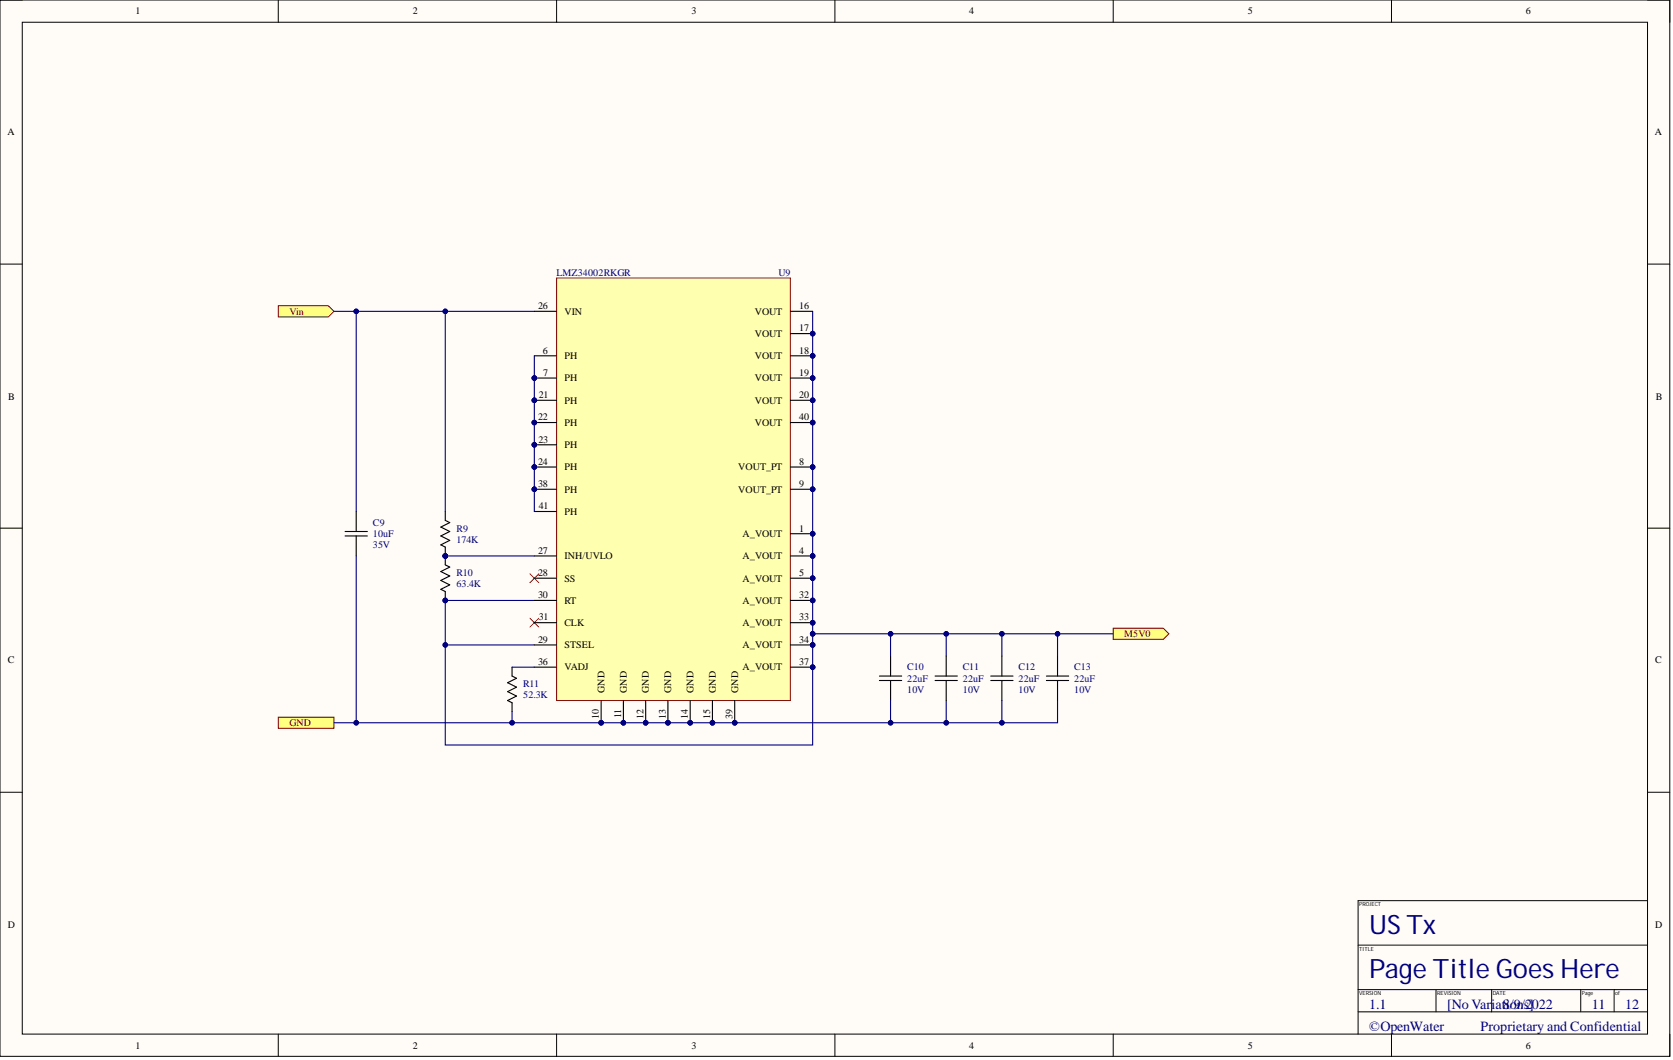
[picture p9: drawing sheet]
<svg xmlns="http://www.w3.org/2000/svg" width="381mm" height="241mm" viewBox="0 0 381 241" stroke-linecap="round" stroke-linejoin="round" font-family="sans-serif">
<defs><g id="words">
<g font-size="6.1" fill="#000080">
<text x="311.8" y="212.5">US Tx</text>
<text x="311.8" y="222.7">Page Title Goes Here</text>
</g>
<g font-size="3.2" fill="#000080">
<text x="311.8" y="229.7">1.1</text>
<text x="329.6" y="229.7">[No Vari</text>
<text x="340.5" y="229.7">at8/9/2022</text>
<text x="342.9" y="229.7">ions]</text>
<text x="362.5" y="229.7">11</text>
<text x="370.1" y="229.7">12</text>
<text x="311.8" y="234.7">©OpenWater</text>
<text x="337.2" y="234.7">Proprietary and Confidential</text>
</g>
<g font-size="2.3">
<text x="30.8" y="3.3">1</text>
<text x="94.1" y="3.3">2</text>
<text x="157.5" y="3.3">3</text>
<text x="220.7" y="3.3">4</text>
<text x="284.2" y="3.3">5</text>
<text x="347.5" y="3.3">6</text>
<text x="1.7" y="30.8">A</text>
<text x="376.9" y="30.8">A</text>
<text x="122.5" y="70.4">26</text>
<text x="128.5" y="71.6">VIN</text>
<text x="171.9" y="71.6">VOUT</text>
<text x="182" y="70.4">16</text>
<text x="171.9" y="76.7">VOUT</text>
<text x="182" y="75.4">17</text>
<text x="123.6" y="80.5">6</text>
<text x="128.5" y="81.8">PH</text>
<text x="171.9" y="81.8">VOUT</text>
<text x="182" y="80.5">18</text>
<text x="123.7" y="85.6">7</text>
<text x="128.5" y="86.8">PH</text>
<text x="171.9" y="86.8">VOUT</text>
<text x="182" y="85.6">19</text>
<text x="1.9" y="91">B</text>
<text x="122.5" y="95.7">22</text>
<text x="122.7" y="90.6">21</text>
<text x="128.5" y="91.9">PH</text>
<text x="171.9" y="91.9">VOUT</text>
<text x="182" y="90.6">20</text>
<text x="182" y="95.7">40</text>
<text x="377.1" y="91">B</text>
<text x="122.6" y="100.7">23</text>
<text x="128.5" y="96.9">PH</text>
<text x="171.9" y="96.9">VOUT</text>
<text x="122.5" y="105.8">24</text>
<text x="128.5" y="102">PH</text>
<text x="128.5" y="107.1">PH</text>
<text x="168.1" y="107.1">VOUT_PT</text>
<text x="182" y="105.8">8</text>
<text x="122.5" y="110.9">38</text>
<text x="128.5" y="112.1">PH</text>
<text x="168.1" y="112.1">VOUT_PT</text>
<text x="182" y="110.9">9</text>
<text x="122.7" y="115.9">41</text>
<text x="128.5" y="117.2">PH</text>
<text x="169.1" y="122.3">A_VOUT</text>
<text x="182" y="121">1</text>
<text x="122.5" y="126.1">27</text>
<text x="122.5" y="131.1">28</text>
<text x="128.5" y="127.3">INH/UVLO</text>
<text x="169.1" y="127.3">A_VOUT</text>
<text x="182" y="126.1">4</text>
<text x="182" y="131.1">5</text>
<text x="122.5" y="136.2">30</text>
<text x="128.5" y="137.4">RT</text>
<text x="128.5" y="132.4">SS</text>
<text x="169.1" y="132.4">A_VOUT</text>
<text x="169.1" y="137.4">A_VOUT</text>
<text x="182" y="136.2">32</text>
<text x="122.7" y="141.2">31</text>
<text x="128.5" y="142.5">CLK</text>
<text x="169.1" y="142.5">A_VOUT</text>
<text x="182" y="141.2">33</text>
<text x="122.5" y="146.3">29</text>
<text x="128.5" y="147.6">STSEL</text>
<text x="169.1" y="147.6">A_VOUT</text>
<text x="182" y="146.3">34</text>
<text x="1.8" y="151">C</text>
<text x="122.5" y="151.4">36</text>
<text x="128.5" y="152.6">VADJ</text>
<text x="169.1" y="152.6">A_VOUT</text>
<text x="182" y="151.4">37</text>
<text x="377" y="151">C</text>
<text x="137.7" y="157.7" transform="rotate(-90 137.7 157.7)">GND</text>
<text x="142.7" y="157.7" transform="rotate(-90 142.7 157.7)">GND</text>
<text x="147.8" y="157.7" transform="rotate(-90 147.8 157.7)">GND</text>
<text x="152.9" y="157.7" transform="rotate(-90 152.9 157.7)">GND</text>
<text x="157.9" y="157.7" transform="rotate(-90 157.9 157.7)">GND</text>
<text x="163" y="157.7" transform="rotate(-90 163 157.7)">GND</text>
<text x="168.1" y="157.7" transform="rotate(-90 168.1 157.7)">GND</text>
<text x="136.4" y="163.7" transform="rotate(-90 136.4 163.7)">10</text>
<text x="141.5" y="163.5" transform="rotate(-90 141.5 163.5)">11</text>
<text x="146.5" y="163.7" transform="rotate(-90 146.5 163.7)">12</text>
<text x="151.6" y="163.6" transform="rotate(-90 151.6 163.6)">13</text>
<text x="156.7" y="163.7" transform="rotate(-90 156.7 163.7)">14</text>
<text x="161.7" y="163.6" transform="rotate(-90 161.7 163.6)">15</text>
<text x="166.8" y="163.7" transform="rotate(-90 166.8 163.7)">39</text>
<text x="1.8" y="211.2">D</text>
<text x="377" y="211.2">D</text>
<text x="30.8" y="238.7">1</text>
<text x="94.1" y="238.7">2</text>
<text x="157.5" y="238.7">3</text>
<text x="220.7" y="238.7">4</text>
<text x="284.2" y="238.7">5</text>
<text x="347.5" y="238.7">6</text>
</g>
<g font-size="2.3" fill="#000080">
<text x="126.8" y="62.8">LMZ34002RKGR</text>
<text x="177.3" y="62.8">U9</text>
<text x="84.9" y="119.7">C9</text>
<text x="84.9" y="122.3">10uF</text>
<text x="84.9" y="124.8">35V</text>
<text x="103.9" y="123.5">174K</text>
<text x="103.9" y="121">R9</text>
<text x="103.9" y="131.1">R10</text>
<text x="103.9" y="133.6">63.4K</text>
<text x="206.6" y="155.2">22uF</text>
<text x="206.6" y="152.6">C10</text>
<text x="219.3" y="155.2">22uF</text>
<text x="219.3" y="152.6">C11</text>
<text x="232" y="155.2">22uF</text>
<text x="232" y="152.6">C12</text>
<text x="244.6" y="155.2">22uF</text>
<text x="244.6" y="152.6">C13</text>
<text x="119.2" y="159">52.3K</text>
<text x="119.2" y="156.4">R11</text>
<text x="206.6" y="157.7">10V</text>
<text x="219.3" y="157.7">10V</text>
<text x="232" y="157.7">10V</text>
<text x="244.6" y="157.7">10V</text>
</g>
<g font-size="2.3" fill="#800000">
<text x="65.9" y="71.6">Vin</text>
<text x="256" y="145">M5V0</text>
<text x="65.9" y="165.3">GND</text>
</g>
<g font-size="1.3">
<text x="309.5" y="206.3">PROJECT</text>
<text x="309.5" y="216.4">TITLE</text>
<text x="309.5" y="226.5">VERSION</text>
<text x="327.3" y="226.5">REVISION</text>
<text x="340" y="226.5">DATE</text>
<text x="360.2" y="226.5">Page</text>
<text x="367.8" y="226.5">of</text>
</g>
</g></defs>
<path d="M0 0h380.3v240.5h-380.3z" fill-rule="evenodd" fill="#fffcf8"/>
<path d="M0 0h380.3v240.5h-380.3z" fill="none" stroke="#000" stroke-width=".23"/>
<path d="M5.1 5.1h370.1v230.3h-370.1z" fill-rule="evenodd" fill="#fffcf8"/>
<g fill="none" stroke="#000" stroke-width=".23">
<path d="M0 0h5.1M5.1 5.1h370.1v230.3h-370.1zM63.4 0v5.1M126.8 0v5.1M190.1 0v5.1M253.5 0v5.1M316.9 0v5.1M375.2 0h5.1v5.1M0 60.1h5.1M375.2 60.1h5.1M0 120.2h5.1M375.2 120.2h5.1"/>
<path d="M0 180.3h5.1M375.2 180.3h5.1M309.3 215.2h65.9M375.2 205h-65.9v30.4M63.4 235.4v5.1M126.8 235.4v5.1M190.1 235.4v5.1M253.5 235.4v5.1M309.3 225.3h65.9M309.3 230.3h65.9M316.9 235.4v5.1M327 225.3v5"/>
<path d="M339.7 225.3v5M360 225.3v5M367.6 225.3v5M380.3 235.4v5.1"/>
</g>
<path d="M63.4 69.6h11.4l1.3 1.3-1.3 1.2h-11.4z" fill-rule="evenodd" fill="#ffff80"/>
<path d="M63.4 69.6h11.4l1.3 1.3-1.3 1.2h-11.4z" fill="none" stroke="#800000" stroke-width=".23"/>
<path d="M253.5 143h11.4l1.3 1.3-1.3 1.2h-11.4z" fill-rule="evenodd" fill="#ffff80"/>
<path d="M253.5 143h11.4l1.3 1.3-1.3 1.2h-11.4z" fill="none" stroke="#800000" stroke-width=".23"/>
<path d="M63.4 163.3h12.7v2.5h-12.7z" fill-rule="evenodd" fill="#ffff80"/>
<path d="M63.4 163.3h12.7v2.5h-12.7z" fill="none" stroke="#800000" stroke-width=".23"/>
<path d="M81.1 116.4v4.6M78.6 121h5.1M78.6 122h5.1M81.1 122v4.6M116.6 151.9v2l1 .5-2 1 2 1-2 1 2 1.1-2 1 1 .5v2M200.3 153.9h5M200.3 154.9h5M202.8 149.3v4.6M202.8 154.9v4.6" fill="none" stroke="#000" stroke-width=".25"/>
<circle cx="101.4" cy="126.6" r=".51" fill="#000080"/>
<circle cx="101.4" cy="126.6" r=".51" fill="none" stroke="#000080" stroke-width=".23"/>
<path d="M101.4 124.5v2.1" fill="none" stroke="#000" stroke-width=".25"/>
<circle cx="101.4" cy="126.6" r=".51" fill="#000080"/>
<circle cx="101.4" cy="126.6" r=".51" fill="none" stroke="#000080" stroke-width=".23"/>
<path d="M101.4 116.4v2.1l1 .5-2 1 2 1-2 1 2 1-2 1 1 .5" fill="none" stroke="#000" stroke-width=".25"/>
<circle cx="101.4" cy="136.7" r=".51" fill="#000080"/>
<circle cx="101.4" cy="136.7" r=".51" fill="none" stroke="#000080" stroke-width=".23"/>
<circle cx="101.4" cy="126.6" r=".51" fill="#000080"/>
<circle cx="101.4" cy="126.6" r=".51" fill="none" stroke="#000080" stroke-width=".23"/>
<path d="M101.4 134.7v2" fill="none" stroke="#000" stroke-width=".25"/>
<circle cx="101.4" cy="136.7" r=".51" fill="#000080"/>
<circle cx="101.4" cy="136.7" r=".51" fill="none" stroke="#000080" stroke-width=".23"/>
<path d="M101.4 126.6v2" fill="none" stroke="#000" stroke-width=".25"/>
<circle cx="101.4" cy="126.6" r=".51" fill="#000080"/>
<circle cx="101.4" cy="126.6" r=".51" fill="none" stroke="#000080" stroke-width=".23"/>
<path d="M101.4 128.6l1 .5-2 1 2 1-2 1 2 1-2 1.1 1 .5" fill="none" stroke="#000" stroke-width=".25"/>
<path d="M120.7 130.6l2 2M122.7 130.6l-2 2M120.7 140.7l2 2.1M122.7 140.7l-2 2.1" fill="none" stroke="#f00" stroke-width=".23"/>
<path d="M121.7 81v35.4M116.6 151.9h5.1" fill="none" stroke="#000080" stroke-width=".25"/>
<circle cx="121.7" cy="86.1" r=".51" fill="#000080"/>
<circle cx="121.7" cy="86.1" r=".51" fill="none" stroke="#000080" stroke-width=".23"/>
<circle cx="121.7" cy="91.1" r=".51" fill="#000080"/>
<circle cx="121.7" cy="91.1" r=".51" fill="none" stroke="#000080" stroke-width=".23"/>
<circle cx="121.7" cy="96.2" r=".51" fill="#000080"/>
<circle cx="121.7" cy="96.2" r=".51" fill="none" stroke="#000080" stroke-width=".23"/>
<circle cx="121.7" cy="101.2" r=".51" fill="#000080"/>
<circle cx="121.7" cy="101.2" r=".51" fill="none" stroke="#000080" stroke-width=".23"/>
<circle cx="121.7" cy="106.3" r=".51" fill="#000080"/>
<circle cx="121.7" cy="106.3" r=".51" fill="none" stroke="#000080" stroke-width=".23"/>
<circle cx="121.7" cy="111.4" r=".51" fill="#000080"/>
<circle cx="121.7" cy="111.4" r=".51" fill="none" stroke="#000080" stroke-width=".23"/>
<path d="M228.2 144.3v5" fill="none" stroke="#000080" stroke-width=".25"/>
<circle cx="228.2" cy="144.3" r=".51" fill="#000080"/>
<circle cx="228.2" cy="144.3" r=".51" fill="none" stroke="#000080" stroke-width=".23"/>
<path d="M215.5 144.3v5" fill="none" stroke="#000080" stroke-width=".25"/>
<circle cx="215.5" cy="144.3" r=".51" fill="#000080"/>
<circle cx="215.5" cy="144.3" r=".51" fill="none" stroke="#000080" stroke-width=".23"/>
<path d="M202.8 144.3v5" fill="none" stroke="#000080" stroke-width=".25"/>
<circle cx="202.8" cy="144.3" r=".51" fill="#000080"/>
<circle cx="202.8" cy="144.3" r=".51" fill="none" stroke="#000080" stroke-width=".23"/>
<path d="M215.5 159.5v5" fill="none" stroke="#000080" stroke-width=".25"/>
<circle cx="215.5" cy="164.5" r=".51" fill="#000080"/>
<circle cx="215.5" cy="164.5" r=".51" fill="none" stroke="#000080" stroke-width=".23"/>
<path d="M228.2 159.5v5" fill="none" stroke="#000080" stroke-width=".25"/>
<circle cx="228.2" cy="164.5" r=".51" fill="#000080"/>
<circle cx="228.2" cy="164.5" r=".51" fill="none" stroke="#000080" stroke-width=".23"/>
<path d="M76.1 164.5h5" fill="none" stroke="#000080" stroke-width=".25"/>
<circle cx="81.1" cy="164.5" r=".51" fill="#000080"/>
<circle cx="81.1" cy="164.5" r=".51" fill="none" stroke="#000080" stroke-width=".23"/>
<path d="M81.1 126.6v37.9h35.5" fill="none" stroke="#000080" stroke-width=".25"/>
<circle cx="81.1" cy="164.5" r=".51" fill="#000080"/>
<circle cx="81.1" cy="164.5" r=".51" fill="none" stroke="#000080" stroke-width=".23"/>
<circle cx="116.6" cy="164.5" r=".51" fill="#000080"/>
<circle cx="116.6" cy="164.5" r=".51" fill="none" stroke="#000080" stroke-width=".23"/>
<path d="M185.1 144.3h55.7v5" fill="none" stroke="#000080" stroke-width=".25"/>
<circle cx="185.1" cy="144.3" r=".51" fill="#000080"/>
<circle cx="185.1" cy="144.3" r=".51" fill="none" stroke="#000080" stroke-width=".23"/>
<circle cx="202.8" cy="144.3" r=".51" fill="#000080"/>
<circle cx="202.8" cy="144.3" r=".51" fill="none" stroke="#000080" stroke-width=".23"/>
<circle cx="215.5" cy="144.3" r=".51" fill="#000080"/>
<circle cx="215.5" cy="144.3" r=".51" fill="none" stroke="#000080" stroke-width=".23"/>
<circle cx="228.2" cy="144.3" r=".51" fill="#000080"/>
<circle cx="228.2" cy="144.3" r=".51" fill="none" stroke="#000080" stroke-width=".23"/>
<circle cx="240.8" cy="144.3" r=".51" fill="#000080"/>
<circle cx="240.8" cy="144.3" r=".51" fill="none" stroke="#000080" stroke-width=".23"/>
<path d="M202.8 159.5v5h38v-5" fill="none" stroke="#000080" stroke-width=".25"/>
<circle cx="228.2" cy="164.5" r=".51" fill="#000080"/>
<circle cx="228.2" cy="164.5" r=".51" fill="none" stroke="#000080" stroke-width=".23"/>
<circle cx="215.5" cy="164.5" r=".51" fill="#000080"/>
<circle cx="215.5" cy="164.5" r=".51" fill="none" stroke="#000080" stroke-width=".23"/>
<circle cx="202.8" cy="164.5" r=".51" fill="#000080"/>
<circle cx="202.8" cy="164.5" r=".51" fill="none" stroke="#000080" stroke-width=".23"/>
<path d="M116.6 162v2.5h86.2" fill="none" stroke="#000080" stroke-width=".25"/>
<circle cx="116.6" cy="164.5" r=".51" fill="#000080"/>
<circle cx="116.6" cy="164.5" r=".51" fill="none" stroke="#000080" stroke-width=".23"/>
<circle cx="136.9" cy="164.5" r=".51" fill="#000080"/>
<circle cx="136.9" cy="164.5" r=".51" fill="none" stroke="#000080" stroke-width=".23"/>
<circle cx="142" cy="164.5" r=".51" fill="#000080"/>
<circle cx="142" cy="164.5" r=".51" fill="none" stroke="#000080" stroke-width=".23"/>
<circle cx="147" cy="164.5" r=".51" fill="#000080"/>
<circle cx="147" cy="164.5" r=".51" fill="none" stroke="#000080" stroke-width=".23"/>
<circle cx="152.1" cy="164.5" r=".51" fill="#000080"/>
<circle cx="152.1" cy="164.5" r=".51" fill="none" stroke="#000080" stroke-width=".23"/>
<circle cx="157.2" cy="164.5" r=".51" fill="#000080"/>
<circle cx="157.2" cy="164.5" r=".51" fill="none" stroke="#000080" stroke-width=".23"/>
<circle cx="162.2" cy="164.5" r=".51" fill="#000080"/>
<circle cx="162.2" cy="164.5" r=".51" fill="none" stroke="#000080" stroke-width=".23"/>
<circle cx="167.3" cy="164.5" r=".51" fill="#000080"/>
<circle cx="167.3" cy="164.5" r=".51" fill="none" stroke="#000080" stroke-width=".23"/>
<circle cx="202.8" cy="164.5" r=".51" fill="#000080"/>
<circle cx="202.8" cy="164.5" r=".51" fill="none" stroke="#000080" stroke-width=".23"/>
<path d="M101.4 126.6h20.3" fill="none" stroke="#000080" stroke-width=".25"/>
<circle cx="101.4" cy="126.6" r=".51" fill="#000080"/>
<circle cx="101.4" cy="126.6" r=".51" fill="none" stroke="#000080" stroke-width=".23"/>
<path d="M101.4 70.9v45.5" fill="none" stroke="#000080" stroke-width=".25"/>
<circle cx="101.4" cy="70.9" r=".51" fill="#000080"/>
<circle cx="101.4" cy="70.9" r=".51" fill="none" stroke="#000080" stroke-width=".23"/>
<path d="M121.7 136.7h-20.3v10.1h20.3" fill="none" stroke="#000080" stroke-width=".25"/>
<circle cx="101.4" cy="146.8" r=".51" fill="#000080"/>
<circle cx="101.4" cy="146.8" r=".51" fill="none" stroke="#000080" stroke-width=".23"/>
<circle cx="101.4" cy="136.7" r=".51" fill="#000080"/>
<circle cx="101.4" cy="136.7" r=".51" fill="none" stroke="#000080" stroke-width=".23"/>
<path d="M81.1 70.9v45.5" fill="none" stroke="#000080" stroke-width=".25"/>
<circle cx="81.1" cy="70.9" r=".51" fill="#000080"/>
<circle cx="81.1" cy="70.9" r=".51" fill="none" stroke="#000080" stroke-width=".23"/>
<path d="M240.8 144.3h12.7" fill="none" stroke="#000080" stroke-width=".25"/>
<circle cx="240.8" cy="144.3" r=".51" fill="#000080"/>
<circle cx="240.8" cy="144.3" r=".51" fill="none" stroke="#000080" stroke-width=".23"/>
<path d="M213 153.9h5M213 154.9h5M215.5 149.3v4.6M215.5 154.9v4.6M225.6 153.9h5.1M225.6 154.9h5.1M228.2 149.3v4.6M228.2 154.9v4.6M238.3 153.9h5.1M238.3 154.9h5.1M240.8 149.3v4.6M240.8 154.9v4.6" fill="none" stroke="#000" stroke-width=".25"/>
<path d="M76.1 70.9h45.6" fill="none" stroke="#000080" stroke-width=".25"/>
<circle cx="81.1" cy="70.9" r=".51" fill="#000080"/>
<circle cx="81.1" cy="70.9" r=".51" fill="none" stroke="#000080" stroke-width=".23"/>
<circle cx="101.4" cy="70.9" r=".51" fill="#000080"/>
<circle cx="101.4" cy="70.9" r=".51" fill="none" stroke="#000080" stroke-width=".23"/>
<path d="M185.1 70.9v73.4" fill="none" stroke="#000080" stroke-width=".25"/>
<circle cx="185.1" cy="144.3" r=".51" fill="#000080"/>
<circle cx="185.1" cy="144.3" r=".51" fill="none" stroke="#000080" stroke-width=".23"/>
<circle cx="185.1" cy="141.8" r=".51" fill="#000080"/>
<circle cx="185.1" cy="141.8" r=".51" fill="none" stroke="#000080" stroke-width=".23"/>
<circle cx="185.1" cy="136.7" r=".51" fill="#000080"/>
<circle cx="185.1" cy="136.7" r=".51" fill="none" stroke="#000080" stroke-width=".23"/>
<circle cx="185.1" cy="131.6" r=".51" fill="#000080"/>
<circle cx="185.1" cy="131.6" r=".51" fill="none" stroke="#000080" stroke-width=".23"/>
<circle cx="185.1" cy="126.6" r=".51" fill="#000080"/>
<circle cx="185.1" cy="126.6" r=".51" fill="none" stroke="#000080" stroke-width=".23"/>
<circle cx="185.1" cy="121.5" r=".51" fill="#000080"/>
<circle cx="185.1" cy="121.5" r=".51" fill="none" stroke="#000080" stroke-width=".23"/>
<circle cx="185.1" cy="111.4" r=".51" fill="#000080"/>
<circle cx="185.1" cy="111.4" r=".51" fill="none" stroke="#000080" stroke-width=".23"/>
<circle cx="185.1" cy="106.3" r=".51" fill="#000080"/>
<circle cx="185.1" cy="106.3" r=".51" fill="none" stroke="#000080" stroke-width=".23"/>
<circle cx="185.1" cy="96.2" r=".51" fill="#000080"/>
<circle cx="185.1" cy="96.2" r=".51" fill="none" stroke="#000080" stroke-width=".23"/>
<circle cx="185.1" cy="91.1" r=".51" fill="#000080"/>
<circle cx="185.1" cy="91.1" r=".51" fill="none" stroke="#000080" stroke-width=".23"/>
<circle cx="185.1" cy="86.1" r=".51" fill="#000080"/>
<circle cx="185.1" cy="86.1" r=".51" fill="none" stroke="#000080" stroke-width=".23"/>
<circle cx="185.1" cy="81" r=".51" fill="#000080"/>
<circle cx="185.1" cy="81" r=".51" fill="none" stroke="#000080" stroke-width=".23"/>
<circle cx="185.1" cy="75.9" r=".51" fill="#000080"/>
<circle cx="185.1" cy="75.9" r=".51" fill="none" stroke="#000080" stroke-width=".23"/>
<circle cx="185.1" cy="75.9" r=".51" fill="#000080"/>
<circle cx="185.1" cy="75.9" r=".51" fill="none" stroke="#000080" stroke-width=".23"/>
<circle cx="185.1" cy="81" r=".51" fill="#000080"/>
<circle cx="185.1" cy="81" r=".51" fill="none" stroke="#000080" stroke-width=".23"/>
<circle cx="185.1" cy="86.1" r=".51" fill="#000080"/>
<circle cx="185.1" cy="86.1" r=".51" fill="none" stroke="#000080" stroke-width=".23"/>
<circle cx="185.1" cy="91.1" r=".51" fill="#000080"/>
<circle cx="185.1" cy="91.1" r=".51" fill="none" stroke="#000080" stroke-width=".23"/>
<circle cx="185.1" cy="96.2" r=".51" fill="#000080"/>
<circle cx="185.1" cy="96.2" r=".51" fill="none" stroke="#000080" stroke-width=".23"/>
<circle cx="136.9" cy="164.5" r=".51" fill="#000080"/>
<circle cx="136.9" cy="164.5" r=".51" fill="none" stroke="#000080" stroke-width=".23"/>
<circle cx="142" cy="164.5" r=".51" fill="#000080"/>
<circle cx="142" cy="164.5" r=".51" fill="none" stroke="#000080" stroke-width=".23"/>
<circle cx="147" cy="164.5" r=".51" fill="#000080"/>
<circle cx="147" cy="164.5" r=".51" fill="none" stroke="#000080" stroke-width=".23"/>
<circle cx="152.1" cy="164.5" r=".51" fill="#000080"/>
<circle cx="152.1" cy="164.5" r=".51" fill="none" stroke="#000080" stroke-width=".23"/>
<circle cx="157.2" cy="164.5" r=".51" fill="#000080"/>
<circle cx="157.2" cy="164.5" r=".51" fill="none" stroke="#000080" stroke-width=".23"/>
<circle cx="162.2" cy="164.5" r=".51" fill="#000080"/>
<circle cx="162.2" cy="164.5" r=".51" fill="none" stroke="#000080" stroke-width=".23"/>
<circle cx="167.3" cy="164.5" r=".51" fill="#000080"/>
<circle cx="167.3" cy="164.5" r=".51" fill="none" stroke="#000080" stroke-width=".23"/>
<circle cx="121.7" cy="86.1" r=".51" fill="#000080"/>
<circle cx="121.7" cy="86.1" r=".51" fill="none" stroke="#000080" stroke-width=".23"/>
<circle cx="121.7" cy="91.1" r=".51" fill="#000080"/>
<circle cx="121.7" cy="91.1" r=".51" fill="none" stroke="#000080" stroke-width=".23"/>
<circle cx="121.7" cy="96.2" r=".51" fill="#000080"/>
<circle cx="121.7" cy="96.2" r=".51" fill="none" stroke="#000080" stroke-width=".23"/>
<circle cx="121.7" cy="101.2" r=".51" fill="#000080"/>
<circle cx="121.7" cy="101.2" r=".51" fill="none" stroke="#000080" stroke-width=".23"/>
<circle cx="121.7" cy="106.3" r=".51" fill="#000080"/>
<circle cx="121.7" cy="106.3" r=".51" fill="none" stroke="#000080" stroke-width=".23"/>
<circle cx="121.7" cy="111.4" r=".51" fill="#000080"/>
<circle cx="121.7" cy="111.4" r=".51" fill="none" stroke="#000080" stroke-width=".23"/>
<circle cx="185.1" cy="106.3" r=".51" fill="#000080"/>
<circle cx="185.1" cy="106.3" r=".51" fill="none" stroke="#000080" stroke-width=".23"/>
<circle cx="185.1" cy="111.4" r=".51" fill="#000080"/>
<circle cx="185.1" cy="111.4" r=".51" fill="none" stroke="#000080" stroke-width=".23"/>
<circle cx="185.1" cy="121.5" r=".51" fill="#000080"/>
<circle cx="185.1" cy="121.5" r=".51" fill="none" stroke="#000080" stroke-width=".23"/>
<circle cx="185.1" cy="126.6" r=".51" fill="#000080"/>
<circle cx="185.1" cy="126.6" r=".51" fill="none" stroke="#000080" stroke-width=".23"/>
<circle cx="185.1" cy="131.6" r=".51" fill="#000080"/>
<circle cx="185.1" cy="131.6" r=".51" fill="none" stroke="#000080" stroke-width=".23"/>
<circle cx="185.1" cy="136.7" r=".51" fill="#000080"/>
<circle cx="185.1" cy="136.7" r=".51" fill="none" stroke="#000080" stroke-width=".23"/>
<circle cx="185.1" cy="141.8" r=".51" fill="#000080"/>
<circle cx="185.1" cy="141.8" r=".51" fill="none" stroke="#000080" stroke-width=".23"/>
<circle cx="185.1" cy="146.8" r=".51" fill="#000080"/>
<circle cx="185.1" cy="146.8" r=".51" fill="none" stroke="#000080" stroke-width=".23"/>
<circle cx="185.1" cy="151.9" r=".51" fill="#000080"/>
<circle cx="185.1" cy="151.9" r=".51" fill="none" stroke="#000080" stroke-width=".23"/>
<path d="M126.8 63.3h53.2v96.2h-53.2z" fill-rule="evenodd" fill="#ffffb0"/>
<path d="M126.8 63.3h53.2v96.2h-53.2z" fill="none" stroke="#800000" stroke-width=".23"/>
<path d="M121.7 70.9h5.1M180 70.9h5.1M180 75.9h5.1" fill="none" stroke="#000" stroke-width=".25"/>
<circle cx="185.1" cy="75.9" r=".51" fill="#000080"/>
<circle cx="185.1" cy="75.9" r=".51" fill="none" stroke="#000080" stroke-width=".23"/>
<path d="M180 81h5.1" fill="none" stroke="#000" stroke-width=".25"/>
<circle cx="185.1" cy="81" r=".51" fill="#000080"/>
<circle cx="185.1" cy="81" r=".51" fill="none" stroke="#000080" stroke-width=".23"/>
<path d="M180 86.1h5.1" fill="none" stroke="#000" stroke-width=".25"/>
<circle cx="185.1" cy="86.1" r=".51" fill="#000080"/>
<circle cx="185.1" cy="86.1" r=".51" fill="none" stroke="#000080" stroke-width=".23"/>
<path d="M180 91.1h5.1" fill="none" stroke="#000" stroke-width=".25"/>
<circle cx="185.1" cy="91.1" r=".51" fill="#000080"/>
<circle cx="185.1" cy="91.1" r=".51" fill="none" stroke="#000080" stroke-width=".23"/>
<path d="M180 96.2h5.1" fill="none" stroke="#000" stroke-width=".25"/>
<circle cx="185.1" cy="96.2" r=".51" fill="#000080"/>
<circle cx="185.1" cy="96.2" r=".51" fill="none" stroke="#000080" stroke-width=".23"/>
<path d="M136.9 159.5v5" fill="none" stroke="#000" stroke-width=".25"/>
<circle cx="136.9" cy="164.5" r=".51" fill="#000080"/>
<circle cx="136.9" cy="164.5" r=".51" fill="none" stroke="#000080" stroke-width=".23"/>
<path d="M142 159.5v5" fill="none" stroke="#000" stroke-width=".25"/>
<circle cx="142" cy="164.5" r=".51" fill="#000080"/>
<circle cx="142" cy="164.5" r=".51" fill="none" stroke="#000080" stroke-width=".23"/>
<path d="M147 159.5v5" fill="none" stroke="#000" stroke-width=".25"/>
<circle cx="147" cy="164.5" r=".51" fill="#000080"/>
<circle cx="147" cy="164.5" r=".51" fill="none" stroke="#000080" stroke-width=".23"/>
<path d="M152.1 159.5v5" fill="none" stroke="#000" stroke-width=".25"/>
<circle cx="152.1" cy="164.5" r=".51" fill="#000080"/>
<circle cx="152.1" cy="164.5" r=".51" fill="none" stroke="#000080" stroke-width=".23"/>
<path d="M157.2 159.5v5" fill="none" stroke="#000" stroke-width=".25"/>
<circle cx="157.2" cy="164.5" r=".51" fill="#000080"/>
<circle cx="157.2" cy="164.5" r=".51" fill="none" stroke="#000080" stroke-width=".23"/>
<path d="M162.2 159.5v5" fill="none" stroke="#000" stroke-width=".25"/>
<circle cx="162.2" cy="164.5" r=".51" fill="#000080"/>
<circle cx="162.2" cy="164.5" r=".51" fill="none" stroke="#000080" stroke-width=".23"/>
<path d="M167.3 159.5v5" fill="none" stroke="#000" stroke-width=".25"/>
<circle cx="167.3" cy="164.5" r=".51" fill="#000080"/>
<circle cx="167.3" cy="164.5" r=".51" fill="none" stroke="#000080" stroke-width=".23"/>
<path d="M121.7 81h5.1M121.7 86.1h5.1" fill="none" stroke="#000" stroke-width=".25"/>
<circle cx="121.7" cy="86.1" r=".51" fill="#000080"/>
<circle cx="121.7" cy="86.1" r=".51" fill="none" stroke="#000080" stroke-width=".23"/>
<path d="M121.7 91.1h5.1" fill="none" stroke="#000" stroke-width=".25"/>
<circle cx="121.7" cy="91.1" r=".51" fill="#000080"/>
<circle cx="121.7" cy="91.1" r=".51" fill="none" stroke="#000080" stroke-width=".23"/>
<path d="M121.7 96.2h5.1" fill="none" stroke="#000" stroke-width=".25"/>
<circle cx="121.7" cy="96.2" r=".51" fill="#000080"/>
<circle cx="121.7" cy="96.2" r=".51" fill="none" stroke="#000080" stroke-width=".23"/>
<path d="M121.7 101.2h5.1" fill="none" stroke="#000" stroke-width=".25"/>
<circle cx="121.7" cy="101.2" r=".51" fill="#000080"/>
<circle cx="121.7" cy="101.2" r=".51" fill="none" stroke="#000080" stroke-width=".23"/>
<path d="M121.7 106.3h5.1" fill="none" stroke="#000" stroke-width=".25"/>
<circle cx="121.7" cy="106.3" r=".51" fill="#000080"/>
<circle cx="121.7" cy="106.3" r=".51" fill="none" stroke="#000080" stroke-width=".23"/>
<path d="M121.7 111.4h5.1" fill="none" stroke="#000" stroke-width=".25"/>
<circle cx="121.7" cy="111.4" r=".51" fill="#000080"/>
<circle cx="121.7" cy="111.4" r=".51" fill="none" stroke="#000080" stroke-width=".23"/>
<path d="M121.7 116.4h5.1M180 106.3h5.1" fill="none" stroke="#000" stroke-width=".25"/>
<circle cx="185.1" cy="106.3" r=".51" fill="#000080"/>
<circle cx="185.1" cy="106.3" r=".51" fill="none" stroke="#000080" stroke-width=".23"/>
<path d="M180 111.4h5.1" fill="none" stroke="#000" stroke-width=".25"/>
<circle cx="185.1" cy="111.4" r=".51" fill="#000080"/>
<circle cx="185.1" cy="111.4" r=".51" fill="none" stroke="#000080" stroke-width=".23"/>
<path d="M180 121.5h5.1" fill="none" stroke="#000" stroke-width=".25"/>
<circle cx="185.1" cy="121.5" r=".51" fill="#000080"/>
<circle cx="185.1" cy="121.5" r=".51" fill="none" stroke="#000080" stroke-width=".23"/>
<path d="M180 126.6h5.1" fill="none" stroke="#000" stroke-width=".25"/>
<circle cx="185.1" cy="126.6" r=".51" fill="#000080"/>
<circle cx="185.1" cy="126.6" r=".51" fill="none" stroke="#000080" stroke-width=".23"/>
<path d="M180 131.6h5.1" fill="none" stroke="#000" stroke-width=".25"/>
<circle cx="185.1" cy="131.6" r=".51" fill="#000080"/>
<circle cx="185.1" cy="131.6" r=".51" fill="none" stroke="#000080" stroke-width=".23"/>
<path d="M180 136.7h5.1" fill="none" stroke="#000" stroke-width=".25"/>
<circle cx="185.1" cy="136.7" r=".51" fill="#000080"/>
<circle cx="185.1" cy="136.7" r=".51" fill="none" stroke="#000080" stroke-width=".23"/>
<path d="M180 141.7h5.1" fill="none" stroke="#000" stroke-width=".25"/>
<circle cx="185.1" cy="141.8" r=".51" fill="#000080"/>
<circle cx="185.1" cy="141.8" r=".51" fill="none" stroke="#000080" stroke-width=".23"/>
<path d="M180 146.8h5.1" fill="none" stroke="#000" stroke-width=".25"/>
<circle cx="185.1" cy="146.8" r=".51" fill="#000080"/>
<circle cx="185.1" cy="146.8" r=".51" fill="none" stroke="#000080" stroke-width=".23"/>
<path d="M180 151.9h5.1" fill="none" stroke="#000" stroke-width=".25"/>
<circle cx="185.1" cy="151.9" r=".51" fill="#000080"/>
<circle cx="185.1" cy="151.9" r=".51" fill="none" stroke="#000080" stroke-width=".23"/>
<path d="M121.7 136.7h5.1M121.7 126.6h5.1M121.7 131.6h5.1M121.7 141.7h5.1M121.7 146.8h5.1M121.7 151.9h5.1" fill="none" stroke="#000" stroke-width=".25"/>
<path d="M185.1 144.3v25.3h-83.7v-22.8" fill="none" stroke="#000080" stroke-width=".25"/>
<circle cx="185.1" cy="144.3" r=".51" fill="#000080"/>
<circle cx="185.1" cy="144.3" r=".51" fill="none" stroke="#000080" stroke-width=".23"/>
<circle cx="185.1" cy="146.8" r=".51" fill="#000080"/>
<circle cx="185.1" cy="146.8" r=".51" fill="none" stroke="#000080" stroke-width=".23"/>
<circle cx="185.1" cy="151.9" r=".51" fill="#000080"/>
<circle cx="185.1" cy="151.9" r=".51" fill="none" stroke="#000080" stroke-width=".23"/>
<circle cx="101.4" cy="146.8" r=".51" fill="#000080"/>
<circle cx="101.4" cy="146.8" r=".51" fill="none" stroke="#000080" stroke-width=".23"/>
<use href="#words"/>
</svg>
